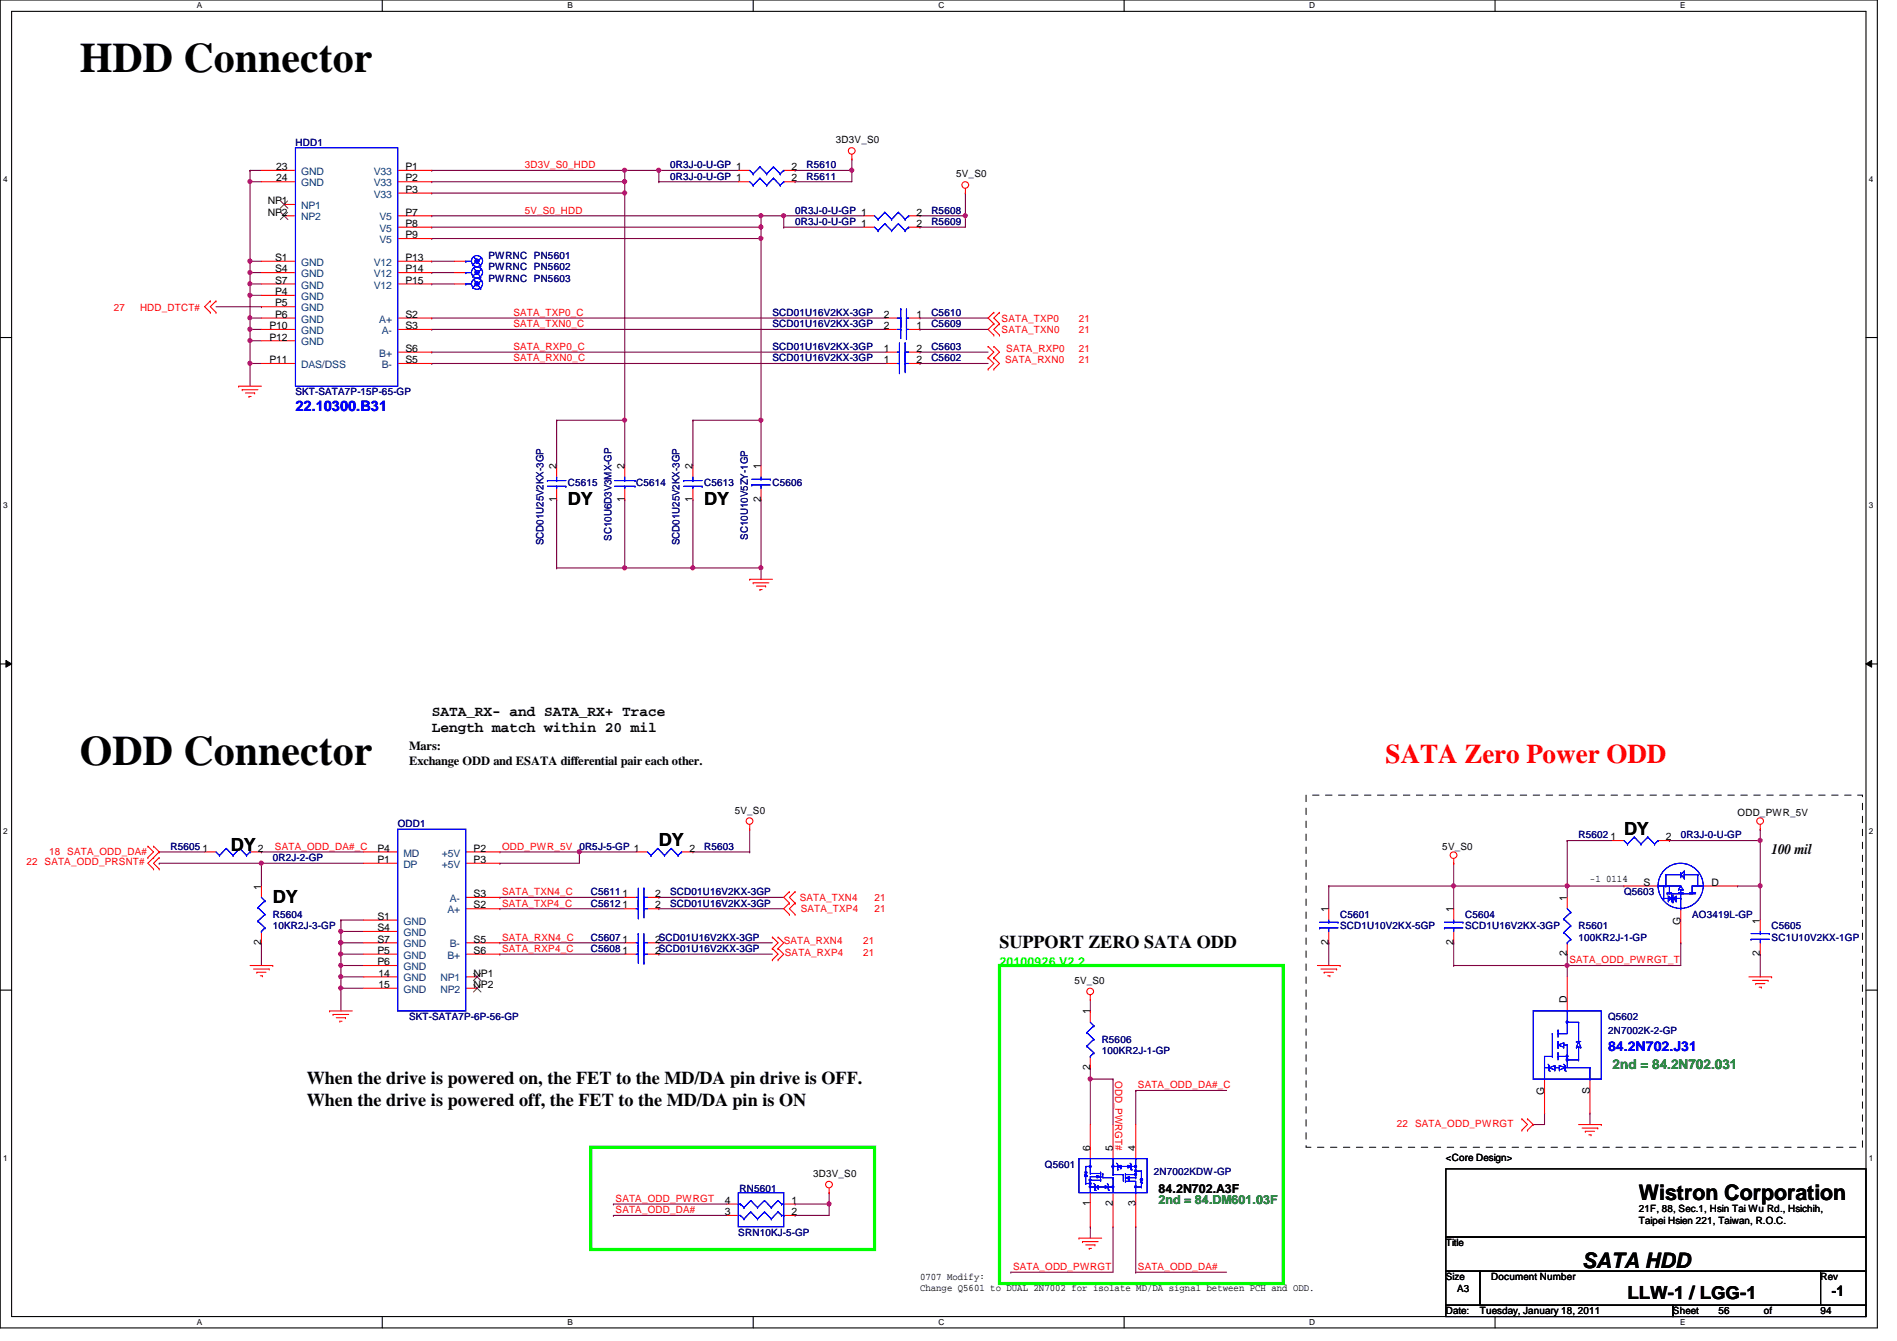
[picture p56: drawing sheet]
<svg xmlns="http://www.w3.org/2000/svg" width="297mm" height="210mm" viewBox="0 0 297 210" stroke-linecap="round" stroke-linejoin="round" font-family="sans-serif">
<defs><g id="words">
<g font-size="6.6">
<text x="12.5" y="11.3">HDD Connector</text>
<text x="12.5" y="119.8">ODD Connector</text>
</g>
<text font-size="4.2" fill="#f00" x="217" y="119.5">SATA Zero Power ODD</text>
<g font-size="3.3">
<text x="256.6" y="187.9">Wistron Corporation</text>
<text x="247.7" y="198.5">SATA HDD</text>
</g>
<g font-size="2.8">
<text x="88.9" y="79.1">DY</text>
<text x="110.3" y="79.1">DY</text>
<text x="254.3" y="130.6">DY</text>
<text x="36.1" y="133.1">DY</text>
<text x="103.2" y="132.4">DY</text>
<text x="42.7" y="141.3">DY</text>
<text x="156.5" y="148.4">SUPPORT ZERO SATA ODD</text>
<text x="48" y="169.7">When the drive is powered on, the FET to the MD/DA pin drive is OFF.</text>
<text x="48" y="173.1">When the drive is powered off, the FET to the MD/DA pin is ON</text>
<text x="254.8" y="203.4">LLW-1 / LGG-1</text>
</g>
<text font-size="2.3" fill="#00f" x="46.3" y="64.3">22.10300.B31</text>
<g font-size="2.3">
<text x="67.6" y="112.1">SATA_RX- and SATA_RX+ Trace</text>
<text x="67.6" y="114.6">Length match within 20 mil</text>
<text x="277.4" y="133.6">100 mil</text>
<text x="286.8" y="202.9">-1</text>
</g>
<text font-size="2.1" fill="#00f" x="251.8" y="164.5">84.2N702.J31</text>
<text font-size="2.1" fill="#008000" x="252.5" y="167.3">2nd = 84.2N702.031</text>
<g font-size="1.9">
<text x="64" y="117.4">Mars:</text>
<text x="64" y="119.7">Exchange ODD and ESATA differential pair each other.</text>
<text x="181.4" y="186.7">84.2N702.A3F</text>
</g>
<text font-size="1.9" fill="#0f0" x="156.5" y="151.2">20100926 V2.2</text>
<text font-size="1.9" fill="#008000" x="181.4" y="188.5">2nd = 84.DM601.03F</text>
<g font-size="1.6" fill="#000080">
<text x="46.3" y="22.8">HDD1</text>
<text x="104.9" y="26.3">0R3J-0-U-GP 1</text>
<text x="104.9" y="28.1">0R3J-0-U-GP 1</text>
<text x="126.3" y="26.3">R5610</text>
<text x="126.3" y="28.1">R5611</text>
<text x="124.5" y="35.2">0R3J-0-U-GP 1</text>
<text x="124.5" y="33.4">0R3J-0-U-GP 1</text>
<text x="145.8" y="35.2">R5609</text>
<text x="145.8" y="33.4">R5608</text>
<text x="76.5" y="40.6">PWRNC PN5601</text>
<text x="76.5" y="44.1">PWRNC PN5603</text>
<text x="76.5" y="42.3">PWRNC PN5602</text>
<text x="120.9" y="51.2">SCD01U16V2KX-3GP</text>
<text x="120.9" y="49.4">SCD01U16V2KX-3GP</text>
<text x="145.8" y="51.2">C5609</text>
<text x="145.8" y="49.4">C5610</text>
<text x="120.9" y="54.8">SCD01U16V2KX-3GP</text>
<text x="120.9" y="56.6">SCD01U16V2KX-3GP</text>
<text x="145.8" y="54.8">C5603</text>
<text x="145.8" y="56.6">C5602</text>
<text x="46.3" y="61.9">SKT-SATA7P-15P-65-GP</text>
<text x="88.9" y="76.1">C5615</text>
<text x="99.6" y="76.1">C5614</text>
<text x="110.3" y="76.1">C5613</text>
<text x="120.9" y="76.1">C5606</text>
<text x="85.1" y="85.3" transform="rotate(-90 85.1 85.3)">SCD01U25V2KX-3GP</text>
<text x="95.8" y="84.6" transform="rotate(-90 95.8 84.6)">SC10U6D3V3MX-GP</text>
<text x="106.4" y="85.3" transform="rotate(-90 106.4 85.3)">SCD01U25V2KX-3GP</text>
<text x="117.1" y="84.5" transform="rotate(-90 117.1 84.5)">SC10U10V5ZY-1GP</text>
<text x="62.3" y="129.5">ODD1</text>
<text x="247.2" y="131.2">R5602</text>
<text x="263.2" y="131.2">0R3J-0-U-GP</text>
<text x="26.7" y="133">R5605</text>
<text x="42.7" y="134.8">0R2J-2-GP</text>
<text x="110.3" y="133">R5603</text>
<text x="42.7" y="143.7">R5604</text>
<text x="92.5" y="141.9">C5612</text>
<text x="92.5" y="140.1">C5611</text>
<text x="104.9" y="141.9">SCD01U16V2KX-3GP</text>
<text x="104.9" y="140.1">SCD01U16V2KX-3GP</text>
<text x="209.8" y="143.7">C5601</text>
<text x="229.4" y="143.7">C5604</text>
<text x="254.3" y="140.1">Q5603</text>
<text x="265" y="143.7">AO3419L-GP</text>
<text x="42.7" y="145.5">10KR2J-3-GP</text>
<text x="92.5" y="149">C5608</text>
<text x="92.5" y="147.2">C5607</text>
<text x="209.8" y="145.5">SCD1U10V2KX-5GP</text>
<text x="229.4" y="145.5">SCD1U16V2KX-3GP</text>
<text x="247.2" y="145.5">R5601</text>
<text x="247.2" y="147.2">100KR2J-1-GP</text>
<text x="277.4" y="145.5">C5605</text>
<text x="277.4" y="147.2">SC1U10V2KX-1GP</text>
<text x="64" y="159.7">SKT-SATA7P-6P-56-GP</text>
<text x="251.8" y="159.7">Q5602</text>
<text x="251.8" y="161.8">2N7002K-2-GP</text>
<text x="172.5" y="163.2">R5606</text>
<text x="172.5" y="165">100KR2J-1-GP</text>
<text x="163.6" y="182.8">Q5601</text>
<text x="180.7" y="183.9">2N7002KDW-GP</text>
<text x="115.8" y="186.5">RN5601</text>
<text x="115.6" y="193.5">SRN10KJ-5-GP</text>
</g>
<g font-size="1.6">
<text x="130.9" y="22.4">3D3V_S0</text>
<text x="43.3" y="26.6">23</text>
<text x="43.3" y="28.4">24</text>
<text x="63.5" y="26.6">P1</text>
<text x="63.5" y="28.4">P2</text>
<text x="123.9" y="26.6">2</text>
<text x="123.9" y="28.4">2</text>
<text x="149.7" y="27.8">5V_S0</text>
<text x="41.9" y="32">NP1</text>
<text x="41.9" y="33.7">NP2</text>
<text x="63.5" y="30.2">P3</text>
<text x="63.5" y="33.7">P7</text>
<text x="63.5" y="35.5">P8</text>
<text x="143.5" y="35.5">2</text>
<text x="143.5" y="33.7">2</text>
<text x="43.1" y="40.9">S1</text>
<text x="63.5" y="37.3">P9</text>
<text x="63.5" y="40.9">P13</text>
<text x="43.1" y="42.6">S4</text>
<text x="43.1" y="44.4">S7</text>
<text x="43.1" y="46.2">P4</text>
<text x="43.1" y="48">P5</text>
<text x="63.5" y="42.6">P14</text>
<text x="63.5" y="44.4">P15</text>
<text x="42.2" y="51.5">P10</text>
<text x="42.2" y="53.3">P12</text>
<text x="43.1" y="49.7">P6</text>
<text x="63.5" y="49.7">S2</text>
<text x="63.5" y="51.5">S3</text>
<text x="138.4" y="51.5">2</text>
<text x="138.4" y="49.7">2</text>
<text x="143.5" y="51.5">1</text>
<text x="143.5" y="49.7">1</text>
<text x="42.2" y="56.9">P11</text>
<text x="63.5" y="55.1">S6</text>
<text x="63.5" y="56.9">S5</text>
<text x="138.4" y="55.1">1</text>
<text x="138.4" y="56.9">1</text>
<text x="143.5" y="55.1">2</text>
<text x="143.5" y="56.9">2</text>
<text x="87.1" y="73.4" transform="rotate(-90 87.1 73.4)">2</text>
<text x="97.8" y="73.4" transform="rotate(-90 97.8 73.4)">2</text>
<text x="108.5" y="73.4" transform="rotate(-90 108.5 73.4)">2</text>
<text x="119.1" y="73.4" transform="rotate(-90 119.1 73.4)">1</text>
<text x="87.1" y="78.6" transform="rotate(-90 87.1 78.6)">1</text>
<text x="97.8" y="78.6" transform="rotate(-90 97.8 78.6)">1</text>
<text x="108.5" y="78.6" transform="rotate(-90 108.5 78.6)">1</text>
<text x="119.1" y="78.6" transform="rotate(-90 119.1 78.6)">2</text>
<text x="115.1" y="127.3">5V_S0</text>
<text x="252.2" y="131.5">1</text>
<text x="260.9" y="131.5">2</text>
<text x="272.1" y="127.7">ODD_PWR_5V</text>
<text x="31.7" y="133.3">1</text>
<text x="40.4" y="133.3">2</text>
<text x="59.1" y="135.1">P1</text>
<text x="59.1" y="133.3">P4</text>
<text x="74.2" y="133.3">P2</text>
<text x="74.2" y="135.1">P3</text>
<text x="107.9" y="133.3">2</text>
<text x="225.8" y="133">5V_S0</text>
<text x="40.9" y="139.2" transform="rotate(-90 40.9 139.2)">1</text>
<text x="59.1" y="144">S1</text>
<text x="74.2" y="142.2">S2</text>
<text x="74.2" y="140.4">S3</text>
<text x="97.5" y="142.2">1</text>
<text x="97.5" y="140.4">1</text>
<text x="102.6" y="142.2">2</text>
<text x="102.6" y="140.4">2</text>
<text x="208" y="142.8" transform="rotate(-90 208 142.8)">1</text>
<text x="227.6" y="142.8" transform="rotate(-90 227.6 142.8)">1</text>
<text x="245.4" y="141" transform="rotate(-90 245.4 141)">1</text>
<text x="249" y="138.1">-1 0114</text>
<text x="257.3" y="138.6">S</text>
<text x="268" y="138.6">D</text>
<text x="40.9" y="147.9" transform="rotate(-90 40.9 147.9)">2</text>
<text x="59.1" y="145.8">S4</text>
<text x="59.1" y="147.5">S7</text>
<text x="59.1" y="149.3">P5</text>
<text x="74.2" y="147.5">S5</text>
<text x="74.2" y="149.3">S6</text>
<text x="97.5" y="149.3">1</text>
<text x="97.5" y="147.5">1</text>
<text x="102.6" y="149.3">2SCD01U16V2KX-3GP</text>
<text x="102.6" y="147.5">2SCD01U16V2KX-3GP</text>
<text x="208" y="147.9" transform="rotate(-90 208 147.9)">2</text>
<text x="227.6" y="147.9" transform="rotate(-90 227.6 147.9)">2</text>
<text x="245.4" y="149.7" transform="rotate(-90 245.4 149.7)">2</text>
<text x="263.1" y="144.7" transform="rotate(-90 263.1 144.7)">G</text>
<text x="275.6" y="149.7" transform="rotate(-90 275.6 149.7)">2</text>
<text x="275.6" y="144.6" transform="rotate(-90 275.6 144.6)">1</text>
<text x="59.1" y="151.1">P6</text>
<text x="59.3" y="152.9">14</text>
<text x="59.3" y="154.6">15</text>
<text x="74.2" y="152.9">NP1</text>
<text x="74.2" y="154.6">NP2</text>
<text x="168.2" y="154">5V_S0</text>
<text x="170.7" y="158.8" transform="rotate(-90 170.7 158.8)">1</text>
<text x="245.4" y="157" transform="rotate(-90 245.4 157)">D</text>
<text x="170.7" y="167.5" transform="rotate(-90 170.7 167.5)">2</text>
<text x="241.8" y="171.4" transform="rotate(-90 241.8 171.4)">G</text>
<text x="248.9" y="171.2" transform="rotate(-90 248.9 171.2)">S</text>
<text x="127.3" y="184.2">3D3V_S0</text>
<text x="170.7" y="180.1" transform="rotate(-90 170.7 180.1)">6</text>
<text x="174.2" y="180.1" transform="rotate(-90 174.2 180.1)">5</text>
<text x="177.8" y="180.1" transform="rotate(-90 177.8 180.1)">4</text>
<text x="226.4" y="181.7">&lt;Core Design&gt;</text>
<text x="113.5" y="190.2">3</text>
<text x="113.5" y="188.4">4</text>
<text x="123.9" y="188.4">1</text>
<text x="123.9" y="190.2">2</text>
<text x="170.7" y="188.8" transform="rotate(-90 170.7 188.8)">1</text>
<text x="174.2" y="188.8" transform="rotate(-90 174.2 188.8)">2</text>
<text x="177.8" y="188.8" transform="rotate(-90 177.8 188.8)">3</text>
<text x="256.6" y="189.7">21F, 88, Sec.1, Hsin Tai Wu Rd., Hsichih,</text>
<text x="256.6" y="191.6">Taipei Hsien 221, Taiwan, R.O.C.</text>
<text x="226.4" y="195.1">Title</text>
<text x="144.1" y="200.4">0707 Modify:</text>
<text x="144.1" y="202">Change Q5601 to DUAL 2N7002 for isolate MD/DA signal between PCH and ODD.</text>
<text x="226.4" y="200.4">Size</text>
<text x="228.2" y="202.2">A3</text>
<text x="233.5" y="200.4">Document Number</text>
<text x="285.1" y="200.4">Rev</text>
<text x="226.4" y="205.7">Date:</text>
<text x="231.7" y="205.7">Tuesday, January 18, 2011</text>
<text x="262" y="205.7">Sheet</text>
<text x="269.1" y="205.7">56</text>
<text x="276.2" y="205.7">of</text>
<text x="285.1" y="205.7">94</text>
</g>
<g font-size="1.6" fill="#004080">
<text x="47.2" y="27.4">GND</text>
<text x="47.2" y="29.2">GND</text>
<text x="58.5" y="27.4">V33</text>
<text x="58.5" y="29.2">V33</text>
<text x="47.2" y="32.7">NP1</text>
<text x="47.2" y="34.5">NP2</text>
<text x="58.5" y="30.9">V33</text>
<text x="59.4" y="34.5">V5</text>
<text x="47.2" y="41.6">GND</text>
<text x="58.5" y="41.6">V12</text>
<text x="59.4" y="36.3">V5</text>
<text x="59.4" y="38.1">V5</text>
<text x="47.2" y="43.4">GND</text>
<text x="47.2" y="45.2">GND</text>
<text x="47.2" y="46.9">GND</text>
<text x="58.5" y="43.4">V12</text>
<text x="58.5" y="45.2">V12</text>
<text x="47.2" y="48.7">GND</text>
<text x="47.2" y="50.5">GND</text>
<text x="47.2" y="52.3">GND</text>
<text x="59.4" y="50.5">A+</text>
<text x="59.8" y="52.3">A-</text>
<text x="47.2" y="57.6">DAS/DSS</text>
<text x="47.2" y="54.1">GND</text>
<text x="59.4" y="55.8">B+</text>
<text x="59.8" y="57.6">B-</text>
<text x="63.2" y="135.8">DP</text>
<text x="63.2" y="134.1">MD</text>
<text x="69.2" y="134.1">+5V</text>
<text x="69.2" y="135.8">+5V</text>
<text x="70.1" y="143">A+</text>
<text x="70.4" y="141.2">A-</text>
<text x="63.2" y="144.7">GND</text>
<text x="63.2" y="146.5">GND</text>
<text x="63.2" y="148.3">GND</text>
<text x="70.4" y="148.3">B-</text>
<text x="63.2" y="150.1">GND</text>
<text x="63.2" y="151.8">GND</text>
<text x="63.2" y="153.6">GND</text>
<text x="63.2" y="155.4">GND</text>
<text x="69" y="153.6">NP1</text>
<text x="69" y="155.4">NP2</text>
<text x="70.1" y="150.1">B+</text>
</g>
<g font-size="1.6" fill="#f00">
<text x="82.2" y="26.3">3D3V_S0_HDD</text>
<text x="82.2" y="33.4">5V_S0_HDD</text>
<text x="17.8" y="48.7">27</text>
<text x="21.9" y="48.7">HDD_DTCT#</text>
<text x="80.4" y="51.2">SATA_TXN0_C</text>
<text x="80.4" y="49.4">SATA_TXP0_C</text>
<text x="156.8" y="50.3">SATA_TXP0</text>
<text x="156.8" y="52.1">SATA_TXN0</text>
<text x="168.9" y="52.1">21</text>
<text x="168.9" y="50.3">21</text>
<text x="80.4" y="56.6">SATA_RXN0_C</text>
<text x="80.4" y="54.8">SATA_RXP0_C</text>
<text x="157.4" y="56.9">SATA_RXN0</text>
<text x="157.6" y="55.1">SATA_RXP0</text>
<text x="168.9" y="56.9">21</text>
<text x="168.9" y="55.1">21</text>
<text x="4.1" y="135.3">22 SATA_ODD_PRSNT#</text>
<text x="7.7" y="133.9">18 SATA_ODD_DA#</text>
<text x="43" y="133">SATA_ODD_DA#_C</text>
<text x="78.6" y="133">ODD_PWR_5V 0R5J-5-GP 1</text>
<text x="78.6" y="141.9">SATA_TXP4_C</text>
<text x="78.6" y="140.1">SATA_TXN4_C</text>
<text x="125.2" y="141">SATA_TXN4</text>
<text x="125.4" y="142.8">SATA_TXP4</text>
<text x="136.9" y="141">21</text>
<text x="136.9" y="142.8">21</text>
<text x="78.6" y="149">SATA_RXP4_C</text>
<text x="78.6" y="147.2">SATA_RXN4_C</text>
<text x="122.7" y="147.8">SATA_RXN4</text>
<text x="122.9" y="149.6">SATA_RXP4</text>
<text x="135.2" y="149.6">21</text>
<text x="135.2" y="147.8">21</text>
<text x="245.7" y="150.8">SATA_ODD_PWRGT_T</text>
<text x="174.6" y="169.2" transform="rotate(90 174.6 169.2)">ODD_PWRGT#</text>
<text x="178.2" y="170.3">SATA_ODD_DA#_C</text>
<text x="218.7" y="176.4">22 SATA_ODD_PWRGT</text>
<text x="96.4" y="188.1">SATA_ODD_PWRGT</text>
<text x="96.4" y="189.9">SATA_ODD_DA#</text>
<text x="158.6" y="198.8">SATA_ODD_PWRGT</text>
<text x="178.2" y="198.8">SATA_ODD_DA#</text>
</g>
<g font-size="1.3">
<text x="30.8" y="1.3">A</text>
<text x="88.9" y="1.3">B</text>
<text x="146.9" y="1.3">C</text>
<text x="205" y="1.3">D</text>
<text x="263.1" y="1.3">E</text>
<text x=".5" y="28.4">4</text>
<text x="292.6" y="28.4">4</text>
<text x=".5" y="79.5">3</text>
<text x="292.6" y="79.5">3</text>
<text x=".5" y="130.6">2</text>
<text x="292.6" y="130.6">2</text>
<text x=".5" y="181.7">1</text>
<text x="292.6" y="181.7">1</text>
<text x="30.8" y="207.4">A</text>
<text x="88.9" y="207.4">B</text>
<text x="146.9" y="207.4">C</text>
<text x="205" y="207.4">D</text>
<text x="263.1" y="207.4">E</text>
</g>
</g></defs>
<path d="M0 0h294v207.9h-294zM1.8 1.8h290.4v204.3h-290.4z" fill="none" stroke="#000" stroke-width=".17"/>
<g fill="#fff">
<path d="M30.8 .2h.8v1.4h-.8z"/>
<path d="M30.8 206.2h.8v1.4h-.8z"/>
</g>
<path d="M59.9 0v1.8M59.9 206.1v1.8" fill="none" stroke="#000" stroke-width=".17"/>
<g fill="#fff">
<path d="M88.9 .2h.8v1.4h-.8z"/>
<path d="M88.9 206.2h.8v1.4h-.8z"/>
</g>
<path d="M117.9 0v1.8M117.9 206.1v1.8" fill="none" stroke="#000" stroke-width=".17"/>
<g fill="#fff">
<path d="M146.9 .2h.9v1.4h-.9z"/>
<path d="M146.9 206.2h.9v1.4h-.9z"/>
</g>
<path d="M176 0v1.8M176 206.1v1.8" fill="none" stroke="#000" stroke-width=".17"/>
<g fill="#fff">
<path d="M205 .2h.9v1.4h-.9z"/>
<path d="M205 206.2h.9v1.4h-.9z"/>
</g>
<path d="M234.1 0v1.8M234.1 206.1v1.8" fill="none" stroke="#000" stroke-width=".17"/>
<g fill="#fff">
<path d="M263.1 .2h.8v1.4h-.8z"/>
<path d="M263.1 206.2h.8v1.4h-.8z"/>
<path d="M.5 27.3h.7v1.4h-.7z"/>
<path d="M292.6 27.3h.7v1.4h-.7z"/>
<path d="M.5 78.4h.7v1.4h-.7z"/>
<path d="M292.6 78.4h.7v1.4h-.7z"/>
</g>
<path d="M0 52.8h1.8M292.2 52.8h1.8" fill="none" stroke="#000" stroke-width=".17"/>
<g fill="#fff">
<path d="M.5 129.5h.7v1.4h-.7z"/>
<path d="M292.6 129.5h.7v1.4h-.7z"/>
</g>
<path d="M0 103.9h1.8M292.2 103.9h1.8" fill="none" stroke="#000" stroke-width=".17"/>
<path d="M.9 103.4l.9 .5-.9 .5zM292.2 103.9l.9-.5v1z" fill="#000"/>
<path d="M.9 103.4l.9 .5-.9 .5zM292.2 103.9l.9-.5v1z" fill="none" stroke="#000" stroke-width=".16"/>
<g fill="#fff">
<path d="M.5 180.5h.7v1.4h-.7z"/>
<path d="M292.6 180.5h.7v1.4h-.7z"/>
</g>
<path d="M0 155h1.8M292.2 155h1.8" fill="none" stroke="#000" stroke-width=".17"/>
<path d="M67.6 28.4h.1M97.8 26.7h.1M97.8 26.7v1.7h-30.2M87.2 78.2h.1M87.2 65.8h.1M87.2 65.8v7.1M87.2 78.2v10.7M87.2 65.8h10.6M97.8 78.2h.1M97.8 78.2v10.7h-10.6M87.2 88.9h.1" fill="none" stroke="#800040" stroke-width=".17"/>
<circle cx="97.8" cy="88.9" r=".32" fill="#f0f"/>
<circle cx="97.8" cy="88.9" r=".32" fill="none" stroke="#f0f" stroke-width=".17"/>
<path d="M108.5 78.2h.1M108.5 78.2v10.7" fill="none" stroke="#800040" stroke-width=".17"/>
<circle cx="108.5" cy="88.9" r=".32" fill="#f0f"/>
<circle cx="108.5" cy="88.9" r=".32" fill="none" stroke="#f0f" stroke-width=".17"/>
<path d="M119.2 65.8h.1M119.2 65.8v7.1M108.5 88.9h.1M108.5 88.9h10.7" fill="none" stroke="#800040" stroke-width=".17"/>
<circle cx="119.1" cy="65.8" r=".32" fill="#f0f"/>
<circle cx="119.1" cy="65.8" r=".32" fill="none" stroke="#f0f" stroke-width=".17"/>
<path d="M108.5 65.8h.1M108.5 65.8v7.1M119.2 88.9h.1M119.2 88.9v1.8" fill="none" stroke="#800040" stroke-width=".17"/>
<circle cx="119.1" cy="88.9" r=".32" fill="#f0f"/>
<circle cx="119.1" cy="88.9" r=".32" fill="none" stroke="#f0f" stroke-width=".17"/>
<path d="M97.8 30.2h.1M97.8 30.2v35.6" fill="none" stroke="#800040" stroke-width=".17"/>
<circle cx="97.8" cy="65.8" r=".32" fill="#f0f"/>
<circle cx="97.8" cy="65.8" r=".32" fill="none" stroke="#f0f" stroke-width=".17"/>
<circle cx="97.8" cy="30.2" r=".32" fill="#f0f"/>
<circle cx="97.8" cy="30.2" r=".32" fill="none" stroke="#f0f" stroke-width=".17"/>
<path d="M97.8 65.8h.1M97.8 65.8v7.1M108.5 65.8h.1M108.5 65.8h10.7M97.8 88.9h.1M97.8 88.9h10.7M124.5 188.5h.1M124.5 188.5h5.3" fill="none" stroke="#800040" stroke-width=".17"/>
<circle cx="129.8" cy="188.4" r=".32" fill="#f0f"/>
<circle cx="129.8" cy="188.4" r=".32" fill="none" stroke="#f0f" stroke-width=".17"/>
<g fill="none" stroke="#800040" stroke-width=".17">
<path d="M170.7 168.9h.1M170.7 168.9v7.1M177.8 170.7h.1M177.8 170.7v5.3M177.8 170.7h14.3M96.1 188.5h.1M96.1 190.2h.1M96.1 188.5h17.7M96.1 190.2h17.7M124.5 190.2h.1M124.5 190.2h5.3M129.8 186.7h.1"/>
<path d="M129.8 186.7v1.8M158.3 199.1h.1M170.7 192h.1M170.7 192v1.8M174.3 192h.1M174.3 192v7.1h-16M177.8 192h.1M177.8 199.1h.1M177.8 192v7.1M177.8 199.1h14.3"/>
</g>
<circle cx="170.7" cy="168.9" r=".32" fill="#f0f"/>
<circle cx="170.7" cy="168.9" r=".32" fill="none" stroke="#f0f" stroke-width=".17"/>
<path d="M67.6 30.2h.1M97.8 28.4h.1M97.8 28.4v1.8h-30.2M170.7 168.9h.1M170.7 167.1h.1M170.7 168.9h3.6M170.7 167.1v1.8M174.3 168.9h.1M174.3 168.9v7.1" fill="none" stroke="#800040" stroke-width=".17"/>
<circle cx="97.8" cy="28.4" r=".32" fill="#f0f"/>
<circle cx="97.8" cy="28.4" r=".32" fill="none" stroke="#f0f" stroke-width=".17"/>
<path d="M119.2 33.8h.1M119.2 33.8h3.5" fill="none" stroke="#800040" stroke-width=".17"/>
<circle cx="119.1" cy="33.8" r=".32" fill="#f0f"/>
<circle cx="119.1" cy="33.8" r=".32" fill="none" stroke="#f0f" stroke-width=".17"/>
<path d="M151.2 33.8h.1M151.2 33.8v1.8" fill="none" stroke="#800040" stroke-width=".17"/>
<circle cx="151.1" cy="33.8" r=".32" fill="#f0f"/>
<circle cx="151.1" cy="33.8" r=".32" fill="none" stroke="#f0f" stroke-width=".17"/>
<path d="M67.6 35.6h.1M67.6 35.6h51.6" fill="none" stroke="#800040" stroke-width=".17"/>
<circle cx="119.1" cy="35.5" r=".32" fill="#f0f"/>
<circle cx="119.1" cy="35.5" r=".32" fill="none" stroke="#f0f" stroke-width=".17"/>
<path d="M67.6 37.3h.1M67.6 37.3h51.6M119.2 37.3h.1M119.2 37.3v28.5" fill="none" stroke="#800040" stroke-width=".17"/>
<circle cx="119.1" cy="37.3" r=".32" fill="#f0f"/>
<circle cx="119.1" cy="37.3" r=".32" fill="none" stroke="#f0f" stroke-width=".17"/>
<g fill="none" stroke="#800040" stroke-width=".17">
<path d="M67.6 56.9h.1M67.6 55.1h.1M67.6 51.6h.1M67.6 49.8h.1M67.6 56.9h71.1M67.6 55.1h71.1M67.6 49.8h71.1M67.6 51.6h71.1M144.1 56.9h.1M144.1 55.1h.1M144.1 49.8h.1M144.1 51.6h.1"/>
<path d="M144.1 56.9h10.6M144.1 55.1h10.6M144.1 49.8h10.6M144.1 51.6h10.6M227.6 138.7h.1M227.6 138.7v3.5"/>
</g>
<circle cx="227.6" cy="138.7" r=".32" fill="#f0f"/>
<circle cx="227.6" cy="138.7" r=".32" fill="none" stroke="#f0f" stroke-width=".17"/>
<g fill="none" stroke="#800040" stroke-width=".17">
<path d="M227.6 135.1h.1M227.6 135.1v3.6M245.4 131.6h.1M245.4 131.6v7.1M261.4 131.6h.1M261.4 131.6h14.2M227.6 151.1h.1M227.6 147.6h.1M227.6 151.1h35.6M227.6 147.6v3.5M245.4 151.1h.1M275.6 149.4h.1"/>
<path d="M275.6 149.4v3.5"/>
</g>
<circle cx="245.4" cy="151.1" r=".32" fill="#f0f"/>
<circle cx="245.4" cy="151.1" r=".32" fill="none" stroke="#f0f" stroke-width=".17"/>
<path d="M227.6 138.7h.1M227.6 138.7h17.8M245.4 138.7h.1M245.4 131.6h.1M245.4 138.7v1.8M245.4 131.6h7.1" fill="none" stroke="#800040" stroke-width=".17"/>
<circle cx="245.4" cy="138.7" r=".32" fill="#f0f"/>
<circle cx="245.4" cy="138.7" r=".32" fill="none" stroke="#f0f" stroke-width=".17"/>
<g fill="none" stroke="#800040" stroke-width=".17">
<path d="M208.1 138.7h.1M208.1 138.7v3.5M245.4 138.7h8.9M254.3 138.7h.1M272.1 138.7h.1M272.1 138.7h3.5M275.6 129.8h.1M275.6 138.7h.1M275.6 129.8v1.8M275.6 138.7v5.3M208.1 147.6h.1M208.1 147.6v3.5"/>
<path d="M245.4 151.1h.1M245.4 149.4h.1M245.4 149.4v3.5M263.2 147.6h.1M263.2 147.6v3.5M249 174.2h.1M249 174.2v1.8"/>
</g>
<circle cx="275.6" cy="138.7" r=".32" fill="#f0f"/>
<circle cx="275.6" cy="138.7" r=".32" fill="none" stroke="#f0f" stroke-width=".17"/>
<path d="M275.6 131.6h.1M275.6 131.6v7.1" fill="none" stroke="#800040" stroke-width=".17"/>
<circle cx="275.6" cy="131.5" r=".32" fill="#f0f"/>
<circle cx="275.6" cy="131.5" r=".32" fill="none" stroke="#f0f" stroke-width=".17"/>
<path d="M67.6 26.7h.1M67.6 26.7h30.2" fill="none" stroke="#800040" stroke-width=".17"/>
<circle cx="97.8" cy="26.6" r=".32" fill="#f0f"/>
<circle cx="97.8" cy="26.6" r=".32" fill="none" stroke="#f0f" stroke-width=".17"/>
<path d="M122.7 33.8h.1M122.7 33.8h12.5M133.4 26.7h.1M133.4 26.7v1.7M144.1 35.6h.1M144.1 33.8h.1M144.1 35.6h7.1M151.2 30.2h.1M151.2 30.2v3.6h-7.1" fill="none" stroke="#800040" stroke-width=".17"/>
<circle cx="122.7" cy="33.8" r=".32" fill="#f0f"/>
<circle cx="122.7" cy="33.8" r=".32" fill="none" stroke="#f0f" stroke-width=".17"/>
<path d="M103.2 26.7h.1M103.2 26.7h12.4M124.5 28.4h.1M124.5 28.4h8.9" fill="none" stroke="#800040" stroke-width=".17"/>
<circle cx="103.1" cy="26.6" r=".32" fill="#f0f"/>
<circle cx="103.1" cy="26.6" r=".32" fill="none" stroke="#f0f" stroke-width=".17"/>
<path d="M124.5 26.7h.1M124.5 26.7h8.9" fill="none" stroke="#800040" stroke-width=".17"/>
<circle cx="133.4" cy="26.6" r=".32" fill="#f0f"/>
<circle cx="133.4" cy="26.6" r=".32" fill="none" stroke="#f0f" stroke-width=".17"/>
<g fill="none" stroke="#800040" stroke-width=".17">
<path d="M67.6 33.8h.1M67.6 33.8h51.6M97.8 26.7h.1M97.8 26.7h5.4M103.2 28.4h.1M103.2 26.7h.1M103.2 28.4h12.4M103.2 26.7v1.7M119.2 35.6h.1M119.2 33.8h.1M119.2 33.8v3.5M122.7 35.6h.1"/>
<path d="M122.7 33.8h.1M122.7 35.6h12.5M122.7 33.8v1.8M133.4 24.9h.1M133.4 24.9v1.8M39.2 40.9h.1M39.2 42.7h.1M39.2 40.9h1.7M39.2 42.7h1.7M39.2 42.7v1.7M240.1 176h.1M241.8 174.2h.1"/>
<path d="M241.8 174.2v1.8h-1.7"/>
</g>
<circle cx="39.1" cy="42.6" r=".32" fill="#f0f"/>
<circle cx="39.1" cy="42.6" r=".32" fill="none" stroke="#f0f" stroke-width=".17"/>
<path d="M39.2 44.4h.1M39.2 44.4h1.7M39.2 44.4v1.8" fill="none" stroke="#800040" stroke-width=".17"/>
<circle cx="39.1" cy="44.4" r=".32" fill="#f0f"/>
<circle cx="39.1" cy="44.4" r=".32" fill="none" stroke="#f0f" stroke-width=".17"/>
<path d="M39.2 46.2h.1M39.2 46.2h1.7M39.2 46.2v3.6" fill="none" stroke="#800040" stroke-width=".17"/>
<circle cx="39.1" cy="46.2" r=".32" fill="#f0f"/>
<circle cx="39.1" cy="46.2" r=".32" fill="none" stroke="#f0f" stroke-width=".17"/>
<path d="M39.2 56.9h.1M39.2 56.9v3.6" fill="none" stroke="#800040" stroke-width=".17"/>
<circle cx="39.1" cy="56.9" r=".32" fill="#f0f"/>
<circle cx="39.1" cy="56.9" r=".32" fill="none" stroke="#f0f" stroke-width=".17"/>
<path d="M39.2 28.4h.1M39.2 26.7h.1M39.2 28.4h1.7M39.2 26.7h1.7M39.2 49.8h.1M39.2 40.9h.1M39.2 49.8h1.7M39.2 40.9v1.8" fill="none" stroke="#800040" stroke-width=".17"/>
<circle cx="39.1" cy="40.9" r=".32" fill="#f0f"/>
<circle cx="39.1" cy="40.9" r=".32" fill="none" stroke="#f0f" stroke-width=".17"/>
<path d="M39.2 51.6h.1M39.2 51.6h1.7M39.2 51.6v1.7" fill="none" stroke="#800040" stroke-width=".17"/>
<circle cx="39.1" cy="51.5" r=".32" fill="#f0f"/>
<circle cx="39.1" cy="51.5" r=".32" fill="none" stroke="#f0f" stroke-width=".17"/>
<path d="M39.2 26.7h.1M39.2 26.7v1.7M39.2 53.3h.1M39.2 49.8h.1M39.2 53.3h1.7M39.2 49.8v1.8" fill="none" stroke="#800040" stroke-width=".17"/>
<circle cx="39.1" cy="49.8" r=".32" fill="#f0f"/>
<circle cx="39.1" cy="49.8" r=".32" fill="none" stroke="#f0f" stroke-width=".17"/>
<path d="M39.2 28.4h.1M39.2 28.4v12.5" fill="none" stroke="#800040" stroke-width=".17"/>
<circle cx="39.1" cy="28.4" r=".32" fill="#f0f"/>
<circle cx="39.1" cy="28.4" r=".32" fill="none" stroke="#f0f" stroke-width=".17"/>
<g fill="none" stroke="#800040" stroke-width=".17">
<path d="M119.2 78.2h.1M119.2 78.2v10.7M53.4 147.6h.1M53.4 147.6v1.8M78.3 142.2h.1M78.3 140.5h.1M78.3 142.2h19.5M78.3 140.5h19.5M103.2 140.5h.1M103.2 142.2h.1M103.2 142.2h19.5M103.2 140.5h19.5"/>
<path d="M129.8 188.5h.1M129.8 188.5v1.7"/>
</g>
<circle cx="53.4" cy="147.5" r=".32" fill="#f0f"/>
<circle cx="53.4" cy="147.5" r=".32" fill="none" stroke="#f0f" stroke-width=".17"/>
<path d="M24.9 135.1h.1M24.9 135.1h16M53.4 144h.1M53.4 149.4h.1M53.4 147.6h.1M53.4 144v1.8M53.4 149.4v1.7M53.4 147.6h3.5" fill="none" stroke="#800040" stroke-width=".17"/>
<circle cx="53.4" cy="147.5" r=".32" fill="#f0f"/>
<circle cx="53.4" cy="147.5" r=".32" fill="none" stroke="#f0f" stroke-width=".17"/>
<path d="M53.4 154.7h.1M53.4 154.7v3.5M53.4 154.7h3.5" fill="none" stroke="#800040" stroke-width=".17"/>
<circle cx="53.4" cy="154.7" r=".32" fill="#f0f"/>
<circle cx="53.4" cy="154.7" r=".32" fill="none" stroke="#f0f" stroke-width=".17"/>
<g fill="none" stroke="#800040" stroke-width=".17">
<path d="M24.9 133.3h.1M24.9 133.3h7.1M40.9 133.3h.1M40.9 135.1h.1M40.9 133.3h16M40.9 135.1h16M78.3 149.4h.1M78.3 147.6h.1M78.3 149.4h19.5M78.3 147.6h19.5M103.2 149.4h.1M103.2 147.6h.1"/>
<path d="M103.2 149.4h17.7M103.2 147.6h17.7"/>
</g>
<circle cx="40.9" cy="135.1" r=".32" fill="#f0f"/>
<circle cx="40.9" cy="135.1" r=".32" fill="none" stroke="#f0f" stroke-width=".17"/>
<path d="M40.9 135.1h.1M40.9 135.1v3.6M40.9 147.6h.1M40.9 147.6v3.5M53.4 149.4h.1M53.4 149.4h3.5" fill="none" stroke="#800040" stroke-width=".17"/>
<circle cx="53.4" cy="149.3" r=".32" fill="#f0f"/>
<circle cx="53.4" cy="149.3" r=".32" fill="none" stroke="#f0f" stroke-width=".17"/>
<path d="M53.4 145.8h.1M53.4 144h.1M53.4 151.1h.1M53.4 145.8v1.8M53.4 151.1v1.8M53.4 144h3.5M53.4 151.1h3.5" fill="none" stroke="#800040" stroke-width=".17"/>
<circle cx="53.4" cy="151.1" r=".32" fill="#f0f"/>
<circle cx="53.4" cy="151.1" r=".32" fill="none" stroke="#f0f" stroke-width=".17"/>
<path d="M78.3 135.1h.1M78.3 133.3h.1M78.3 133.3h12.4M90.7 133.3h.1M90.7 133.3v1.8h-12.4" fill="none" stroke="#800040" stroke-width=".17"/>
<circle cx="90.7" cy="133.3" r=".32" fill="#f0f"/>
<circle cx="90.7" cy="133.3" r=".32" fill="none" stroke="#f0f" stroke-width=".17"/>
<path d="M90.7 133.3h.1M90.7 133.3h8.9M53.4 145.8h.1M53.4 145.8h3.5" fill="none" stroke="#800040" stroke-width=".17"/>
<circle cx="53.4" cy="145.8" r=".32" fill="#f0f"/>
<circle cx="53.4" cy="145.8" r=".32" fill="none" stroke="#f0f" stroke-width=".17"/>
<path d="M53.4 152.9h.1M53.4 152.9v1.8M53.4 152.9h3.5" fill="none" stroke="#800040" stroke-width=".17"/>
<circle cx="53.4" cy="152.9" r=".32" fill="#f0f"/>
<circle cx="53.4" cy="152.9" r=".32" fill="none" stroke="#f0f" stroke-width=".17"/>
<path d="M33.8 48h7.1M39.2 56.9h.1M39.2 53.3h.1M39.2 56.9h1.7M39.2 53.3v3.6M40.9 48h.1" fill="none" stroke="#800040" stroke-width=".17"/>
<circle cx="39.1" cy="53.3" r=".32" fill="#f0f"/>
<circle cx="39.1" cy="53.3" r=".32" fill="none" stroke="#f0f" stroke-width=".17"/>
<g fill="none" stroke="#800040" stroke-width=".17">
<path d="M67.6 40.9h.1M67.6 42.7h.1M67.6 44.4h.1M67.6 40.9h3.6M67.6 42.7h3.6M67.6 44.4h3.6M108.5 133.3h.1M108.5 133.3h8.9M117.4 133.3h.1M117.4 129.8v3.5M208.1 138.7h.1M208.1 138.7h19.5"/>
<path d="M170.7 158.2h.1M170.7 156.5v1.7"/>
</g>
<g fill="none" stroke="#f00" stroke-width=".17">
<path d="M133.4 24.9h.1M133.4 24.2v.7M151.2 30.2h.1M151.2 29.5v.7M32.9 47.1h.1M32.9 48.9h.1M32.9 47.1l-.9 .9 .9 .9M33.8 47.1h.1M33.8 48.9h.1M33.8 47.1l-.9 .9 .9 .9M154.7 57.8h.1M154.7 56h.1"/>
<path d="M154.7 54.2h.1M154.7 56l.9 .9-.9 .9M154.7 54.2l.9 .9-.9 .9M155.6 48.9h.1M155.6 50.7h.1M155.6 52.5h.1M155.6 57.8h.1M155.6 56h.1M155.6 54.2h.1M155.6 48.9l-.9 .9 .9 .9M155.6 50.7l-.9 .9 .9 .9M155.6 56l.9 .9-.9 .9"/>
<path d="M155.6 54.2l.9 .9-.9 .9M156.5 50.7h.1M156.5 48.9h.1M156.5 52.5h.1M156.5 48.9l-.9 .9 .9 .9M156.5 50.7l-.9 .9 .9 .9M37.4 60.5h.1M37.4 60.5h3.5M37.9 61h.1M37.9 61h2.5M38.4 61.5h1.5M39 62.1h.1"/>
<path d="M39 62.1h.3M39.9 61.5h.1M97.8 72.9v1.8M97.8 76.5v1.7M117.4 90.7h.1M117.4 90.7h3.5M117.9 91.2h.1M117.9 91.2h2.5M118.4 91.7h1.5M119 92.3h.1M119 92.3h.3M119.9 91.7h.1"/>
<path d="M23.2 134.2h.1M23.2 132.5h.1M23.2 132.5l.8 .8-.8 .9M24 132.5h.1M24 134.2h.1M24 136h.1M24 132.5l.9 .8-1.7 1.8 .8 .9M24.9 136h.1M24.9 134.2h.1M24.9 134.2l-.9 .9 .9 .9M117.4 129.8h.1M117.4 129.1v.7"/>
<path d="M123.6 139.6h.1M123.6 139.6l-.9 .9 .9 .9M124.5 139.6h.1M124.5 139.6l-.9 .9 .9 .9M227.6 135.1h.1M227.6 134.4v.7M275.6 129.8h.1M275.6 129.1v.7M39.2 151.1h3.5M39.7 151.7h2.5M40.2 152.2h.1M40.2 152.2h1.5"/>
<path d="M40.8 152.7h.3M41.1 152.7h.1M42.2 151.7h.1M42.7 151.1h.1M51.6 158.2h.1M51.6 158.2h3.6M52.2 158.8h.1M52.2 158.8h2.4M52.7 159.3h1.4M53.2 159.9h.1M53.2 159.9h.3M54.1 159.3h.1"/>
<path d="M97.8 142.2h1.8M101.4 142.2h1.8M120.9 150.2h.1M120.9 148.5h.1M120.9 146.7h.1M120.9 148.5l.9 .9-.9 .8M120.9 146.7l.9 .9-.9 .9M121.8 150.2h.1M121.8 148.5h.1M121.8 146.7h.1M121.8 148.5l.9 .9-.9 .8M121.8 146.7l.9 .9-.9 .9"/>
<path d="M123.6 141.4h.1M123.6 143.1h.1M123.6 141.4l-.9 .8 .9 .9M124.5 141.4h.1M124.5 143.1h.1M124.5 141.4l-.9 .8 .9 .9M170.7 156.5h.1M170.7 155.7v.8M206.3 151.1h3.5M206.8 151.7h2.5M207.3 152.2h.1M207.3 152.2h1.5"/>
<path d="M207.9 152.7h.3M208.2 152.7h.1M209.3 151.7h.1M209.8 151.1h.1M245.4 152.9v5.3M273.9 152.9h3.5M274.4 153.5h2.5M274.9 154h.1M274.9 154h1.4M275.5 154.5h.3M275.6 144v1.8M275.6 147.6v1.8"/>
<path d="M275.8 154.5h.1M276.9 153.5h.1M277.4 152.9h.1M238.3 175.1h.1M238.3 176.9h.1M238.3 175.1l.9 .9-.9 .9M239.2 176.9h.1M239.2 175.1h.1M239.2 175.1l.9 .9-.9 .9M241.8 168.9v5.3M247.2 176h3.5M247.7 176.6h2.5"/>
<path d="M248.2 177.1h.1M248.2 177.1h1.5M248.8 177.6h.3M249 168.9v5.3M249.1 177.6h.1M250.2 176.6h.1M250.7 176h.1M113.8 188.5h1.8M113.8 190.2h1.8M122.7 188.5h1.8M122.7 190.2h1.8M129.8 186.7h.1"/>
<path d="M129.8 186v.7M168.9 193.8h.1M168.9 193.8h3.6M169.5 194.4h.1M169.5 194.4h2.5M170 194.9h1.4M170.6 195.4h.1M170.6 195.4h.3M171.4 194.9h.1"/>
<circle cx="133.4" cy="23.6" r=".52"/>
<circle cx="151.2" cy="29" r=".52"/>
<circle cx="117.4" cy="128.5" r=".52"/>
<circle cx="227.6" cy="133.9" r=".52"/>
<circle cx="275.6" cy="128.5" r=".52"/>
<circle cx="170.7" cy="155.2" r=".52"/>
<circle cx="129.8" cy="185.4" r=".52"/>
</g>
<path d="M226.4 183h65.8v10.6h-65.8zM226.4 193.6h65.8v5.4h-65.8zM226.4 199h5.3v5.3h-5.3zM231.7 199h53.4v5.3h-53.4zM285.1 199h7.1v5.3h-7.1zM226.4 204.3h35.6v1.8h-35.6zM262 204.3h30.2v1.8h-30.2z" fill="none" stroke="#000" stroke-width=".17"/>
<path d="M156.5 151.1h44.5v49.8h-44.5zM92.5 179.6h44.4v16h-44.4z" fill="none" stroke="#0f0" stroke-width=".51"/>
<path d="M204.5 124.5h87.1v55.1h-87.1z" fill="none" stroke="#000" stroke-width=".16" stroke-dasharray="1 1 1 1 1 1 1 1"/>
<g fill="none" stroke="#00f" stroke-width=".17">
<path d="M96.2 75.2h3.2M96.2 76.1h3.2M97.8 76.1h.1M97.8 75.2h.1M97.8 74.7v.5M97.8 76.1v.4M99.4 75.2h.1M99.4 76.1h.1M99.6 142.2h.3M99.9 142.2h.1M99.9 143.7h.1M99.9 140.8v2.9"/>
<path d="M100.8 142.2h.1M100.8 140.8h.1M100.8 142.2h.6M100.8 140.8v2.9M274.2 147h.1M274.2 146.1h2.9M274.2 147h2.9M275.6 146.1h.1M275.6 147h.1M275.6 145.8v.3M275.6 147v.6M277.1 146.1h.1"/>
<path d="M241.8 165.4h.1M241.8 167.1h.1M241.8 165.4v3.5M241.8 167.1h.8M241.8 165.4h1.3M242.4 166.6l.2 .2M242.6 166.8h.1M242.6 167.5h.1M242.6 167.1h.1M242.6 166.8v.7M242.6 167.5l.1 .2M242.6 167.1l.9 .4"/>
<path d="M243.1 165.4h.1M243.1 161.8h.1M243.1 161.8v3.6M243.5 167.5h.1M243.5 166.8h.1M243.5 167.1h.7M243.5 166.8v.7M243.5 166.8l-.9 .3M244.2 167.5h.1M244.2 166.8h.1M244.2 167.1h.1M244.2 166.8v.7"/>
<path d="M244.2 166.8l.9 .3M244.9 166.6l.2 .2M245.1 167.1h.1M245.1 167.5h.1M245.1 166.8h.1M245.1 167.1h3.9M245.1 167.1l-.9 .4M245.1 167.5l.1 .2M245.1 166.8v.7M245.4 163.6h.1M245.4 163.6v3.5M249 167.1h.1"/>
<path d="M249 168.9h.1M249 167.1v1.8M115.6 186.7h7.1v5.3h-7.1zM115.6 188.5h.1M115.6 188.5h.3M115.6 190.2h.3M115.9 188.5h.1M115.9 190.2h.1M115.9 188.5l.6 .5M115.9 190.2l.6 .6M116.5 189h.1M116.5 190.8h.1"/>
<path d="M117.6 187.9h.1M117.6 189.7h.1M117.6 187.9l1 1.1M117.6 187.9l-1.1 1.1M117.6 189.7l-1.1 1.1M117.6 189.7l1 1.1M118.6 189h.1M118.6 190.8h.1M119.7 187.9h.1M119.7 189.7h.1M119.7 187.9l1.1 1.1M119.7 187.9l-1.1 1.1"/>
<path d="M119.7 189.7l-1.1 1.1M119.7 189.7l1.1 1.1M120.8 189h.1M120.8 190.8h.1M121.8 187.9h.1M121.8 189.7h.1M121.8 187.9l.6 .6M121.8 187.9l-1 1.1M121.8 189.7l-1 1.1M121.8 189.7l.6 .5M122.4 188.5h.1M122.4 190.2h.1"/>
<path d="M122.4 188.5h.3M122.4 190.2h.3M122.7 190.2h.1"/>
</g>
<path d="M245.3 165.2h.2v.2h-.2z" fill-rule="evenodd" fill="#00f"/>
<path d="M244 165.4h.1M244 164.8h.1M244 165.4h1.4M244 164.8v1.1M245.3 165.2h.2v.2h-.2z" fill="none" stroke="#00f" stroke-width=".17"/>
<path d="M245.3 165.7h.2v.3h-.2z" fill-rule="evenodd" fill="#00f"/>
<g fill="none" stroke="#00f" stroke-width=".17">
<path d="M245.4 158.2h.1M245.4 158.2v3.6h-1.4M244 163h.1M244 163.2h.1M244 163.6h.1M244 161.8h.1M244 161.2h.1M244 161.2v1.1M244 163v1.1M244 163.6l.9 .3M244.9 163.6h.1M244.9 163.9h.1"/>
<path d="M244.9 163.6h.5M244.9 163.2l-.9 .4M245.3 165.7h.2v.3h-.2zM245.4 160h.1M245.4 160h1.8M245.6 165.9h1.6M246.8 163.9h.1M246.8 163h.1M246.8 163.9h.7M246.8 163h.7M247.2 165.9h.1M247.2 163.9h.1"/>
<path d="M247.2 163h.1M247.2 160h.1M247.2 160v3M247.2 163.9v2M247.2 163l.3 .9M247.2 163l-.4 .9M247.5 163.9h.1"/>
</g>
<path d="M245.3 159.9h.2v.2h-.2z" fill-rule="evenodd" fill="#00f"/>
<g fill="none" stroke="#00f" stroke-width=".17">
<path d="M240.1 158.2h10.6v10.7h-10.6zM245.3 159.9h.2v.2h-.2zM241.8 165.4h.1M241.8 167.1h.1M241.8 165.4v3.5M241.8 167.1h.8M241.8 165.4h1.3M242.4 166.6l.2 .2M242.6 166.8h.1M242.6 167.5h.1M242.6 167.1h.1M242.6 166.8v.7"/>
<path d="M242.6 167.5l.1 .2M242.6 167.1l.9 .4M243.1 165.4h.1M243.1 161.8h.1M243.1 161.8v3.6M243.5 167.5h.1M243.5 166.8h.1M243.5 167.1h.7M243.5 166.8v.7M243.5 166.8l-.9 .3M244.2 167.5h.1M244.2 166.8h.1"/>
<path d="M244.2 167.1h.1M244.2 166.8v.7M244.2 166.8l.9 .3M244.9 163.2h.1M244.9 163.2v.7M244.9 166.6l.2 .2M245.1 167.1h.1M245.1 167.5h.1M245.1 166.8h.1M245.1 167.1h3.9M245.1 167.1l-.9 .4M245.1 167.5l.1 .2"/>
<path d="M245.1 166.8v.7M245.4 163.6h.1M245.4 163.6v3.5M249 167.1h.1M249 168.9h.1M249 167.1v1.8"/>
</g>
<path d="M245.3 165.2h.2v.2h-.2z" fill-rule="evenodd" fill="#00f"/>
<path d="M244 165.4h.1M244 164.8h.1M244 165.4h1.4M244 164.8v1.1M245.3 165.2h.2v.2h-.2z" fill="none" stroke="#00f" stroke-width=".17"/>
<path d="M245.3 165.7h.2v.3h-.2z" fill-rule="evenodd" fill="#00f"/>
<g fill="none" stroke="#00f" stroke-width=".17">
<path d="M245.4 158.2h.1M245.4 158.2v3.6h-1.4M244 163h.1M244 163.2h.1M244 163.6h.1M244 161.8h.1M244 161.2h.1M244 161.2v1.1M244 163v1.1M244 163.6l.9 .3M244.9 163.6h.1M244.9 163.9h.1"/>
<path d="M244.9 163.6h.5M244.9 163.2l-.9 .4M245.3 165.7h.2v.3h-.2zM245.4 160h.1M245.4 160h1.8M245.6 165.9h1.6M246.8 163.9h.1M246.8 163h.1M246.8 163.9h.7M246.8 163h.7M247.2 165.9h.1M247.2 163.9h.1"/>
<path d="M247.2 163h.1M247.2 160h.1M247.2 160v3M247.2 163.9v2M247.2 163l.3 .9M247.2 163l-.4 .9M247.5 163.9h.1"/>
</g>
<path d="M245.3 159.9h.2v.2h-.2z" fill-rule="evenodd" fill="#00f"/>
<g fill="none" stroke="#00f" stroke-width=".17">
<path d="M117.4 26.7l.5 .5M117.4 28.4l.5 .6M117.9 27.2h.1M117.9 29h.1M119 26.1h.1M119 27.9h.1M119 26.1l-1.1 1.1M119 26.1l1.1 1.1M119 27.9l-1.1 1.1M119 27.9l1.1 1.1M120.1 27.2h.1M120.1 29h.1"/>
<path d="M121.1 26.1h.1M121.1 27.9h.1M121.1 26.1l-1 1.1M121.1 26.1l1.1 1.1M121.1 27.9l-1 1.1M121.1 27.9l1.1 1.1M122.2 27.2h.1M122.2 29h.1M122.7 26.7h.1M122.7 28.4h.1M122.7 26.7l-.5 .5M122.7 28.4l-.5 .6"/>
<path d="M136.9 35.6l.6 .5M136.9 33.8l.6 .5M137.5 36.1h.1M137.5 34.3h.1M138.6 35h.1M138.6 33.2h.1M138.6 35l-1.1 1.1M138.6 35l1 1.1M138.6 33.2l-1.1 1.1M138.6 33.2l1 1.1M139.6 36.1h.1M139.6 34.3h.1"/>
<path d="M140.7 35h.1M140.7 33.2h.1M140.7 35l-1.1 1.1M140.7 35l1 1.1M140.7 33.2l-1.1 1.1M140.7 33.2l1 1.1M141.7 36.1h.1M141.7 34.3h.1M142.3 35.6h.1M142.3 33.8h.1M142.3 35.6l-.6 .5M142.3 33.8l-.6 .5"/>
<path d="M72.9 44.4h.1M72.9 40.9h.1M72.9 42.7h.1M72.9 44.4h.9M72.9 40.9h.9M72.9 42.7h.9M74 45h.1M74 41.4h.1M74 43.2h.1M74.2 43.7l1.1 1.5M74.2 40.2l1.1 1.4M74.2 42l1.1 1.4"/>
<path d="M75.3 45.2h.1M75.3 41.6h.1M75.3 43.4h.1M75.4 43.9l-1.4 1.1M75.4 40.3l-1.4 1.1M75.4 42.1l-1.4 1.1M140.5 51.6h.6M140.5 49.8h.6M141.1 51.6h.1M141.1 50.1h.1M141.1 49.8h.1M141.1 48.3h.1"/>
<path d="M141.1 48.3v4.7M141.9 51.6h.1M141.9 53h.1M141.9 49.8h.1M141.9 51.2h.1M141.9 51.6h.4M141.9 48.3v4.7M141.9 49.8h.4M85.7 75.2h.1M85.7 76.1h2.9M85.7 75.2h2.9M87.2 76.1h.1"/>
<path d="M87.2 75.2h.1M87.2 74.7v.5M87.2 76.1v.4M88.6 76.1h.1M107.1 75.2h.1M107.1 76.1h2.8M107.1 75.2h2.8M108.5 76.1h.1M108.5 75.2h.1M108.5 74.7v.5M108.5 76.1v.4M109.9 76.1h.1"/>
<path d="M117.7 75.9h.1M117.7 75h2.9M117.7 75.9h2.9M119.2 75h.1M119.2 75.9h.1M119.2 74.7v.3M119.2 75.9v.6M120.6 75h.1M33.8 133.3l.6 .6M34.4 133.9h.1M35.4 132.8h.1M35.4 132.8l-1 1.1"/>
<path d="M35.4 132.8l1.1 1.1M36.5 133.9h.1M37.5 132.8h.1M37.5 132.8l-1 1.1M37.5 132.8l1.1 1.1M38.6 133.9h.1M39.2 133.3h.1M39.2 133.3l-.6 .6M62.3 129.8h10.6v28.4h-10.6zM101.4 133.3l.5 .6M101.9 133.9h.1M103 132.8h.1"/>
<path d="M103 132.8l-1.1 1.1M103 132.8l1.1 1.1M104.1 133.9h.1M105.1 132.8h.1M105.1 132.8l-1 1.1M105.1 132.8l1.1 1.1M106.2 133.9h.1M106.7 133.3h.1M106.7 133.3l-.5 .6M99.6 149.4h.3M99.6 147.6h.3M99.9 149.4h.1"/>
<path d="M99.9 147.9h.1M99.9 147.6h.1M99.9 146.1h.1M99.9 146.1v4.7M100.8 149.4h.1M100.8 150.8h.1M100.8 147.6h.1M100.8 149h.1M100.8 149.4h.6M100.8 146.1v4.7M100.8 147.6h.6M226.2 145.2h.1"/>
<path d="M226.2 144.4h2.9M226.2 145.2h2.9M227.6 144.4h.1M227.6 145.2h.1M227.6 144v.4M227.6 145.2v.6M229.1 144.4h.1M240.1 158.2h10.6v10.7h-10.6zM244.9 143.8h.1M244.9 146h.1M244.9 143.8l1.1 1.1M244.9 146l1.1 1"/>
<path d="M245.3 159.9h.2v.2h-.2zM245.4 147.6h.1M245.4 142.2l.6 .6M246 142.8h.1M246 144.9h.1M246 147h.1M246 142.8l-1.1 1M246 144.9l-1.1 1.1M246 147l-.6 .6M244.9 163.2h.1M244.9 163.2v.7M169.8 184h.1"/>
<path d="M169.8 183.5h.4M169.8 184h.4M169.8 184l.2-.5 .2 .5M170 182.6h.1M170 185.3h.1M170 182.6h.7M170 182.6v2.7M170.2 183.5h.1M170.2 184h.1M170.7 183.7h.1M170.7 184.2h.1M170.7 181.4v2.3"/>
<path d="M170.7 184.2v2.5M170.7 183.7h1.6M170.7 184.7h1.6M170.7 185.8h2.7M170.7 184.2h1.6M171.3 185.3l.1 .2M171.4 186.1h.1M171.4 185.5h.1M171.4 185.8h.1M171.4 185.5v.6M171.4 185.8l.6 .2M171.4 186.1l.2 .3"/>
<path d="M171.8 184h.1M171.8 184v.4l.5-.2M171.8 184l.5 .2M172 186h.1M172 185.6h.1M172 185.6l-.6 .2M172 185.6v.4M172.3 183.7h.1M172.3 184.7h.1M172.3 184.2h.1M172.3 184.6h.1M172.3 184h.1"/>
<path d="M172.3 183.5h.1M172.3 183.5v.4M172.3 184v.4M172.3 184.6v.3M172.7 183.7h.1M172.7 183.7v.7h1.6M173.1 185.6h.1M173.1 185.6v.4l.5-.2M173.1 185.6l.5 .2M173.4 185.8h.1M173.4 185.3l.2 .2M173.6 186.1h.1"/>
<path d="M173.6 185.8h.1M173.6 185.5h.1M173.6 185.8h.7M173.6 185.5v.6M173.6 186.1l.1 .3M174.3 184.4h.1M174.3 183.9h.1M174.3 185.8h.1M174.3 182.6h2.6M174.3 181.4v2.5M174.3 184.4v2.3M174.3 183.9h1.6"/>
<path d="M174.8 182.1l.2 .1M175 183h.1M175 182.6h.1M175 182.2h.1M175 183l.2 .1M175 182.2v.8M175 182.6l.5 .2M175.5 182.8h.1M175.5 182.4h.1M175.5 182.4v.4M175.5 182.4l-.5 .2M175.9 183.9h.1"/>
<path d="M175.9 184.7h.1M175.9 183.9v.8M176.2 183.9h.1M176.2 184.9h.1M176.2 184.7h.1M176.2 184.2h.1M176.2 183.7h.1M176.2 184.4h1.6M176.2 183.9h1.6M176.2 184.9h1.6v1.8M176.2 184.4l.6 .2M176.2 183.7v.3"/>
<path d="M176.2 184.2v.4M176.2 184.7v.4M176.6 182.4h.1M176.6 182.4v.4l.5-.2M176.6 182.4l.5 .2M176.8 184.6h.1M176.8 184.2h.1M176.8 184.2v.4M176.8 184.2l-.6 .2M176.9 182.6h.1M176.9 182.1l.2 .1M177.1 182.6h.1"/>
<path d="M177.1 183h.1M177.1 182.2h.1M177.1 182.6h.7M177.1 182.2v.8M177.1 183l.2 .1M177.8 181.4h.1M177.8 184.4h.1M177.8 186.7h.1M177.8 183.3h.1M177.8 182.6h.1M177.8 181.4v3M177.8 185.8h.9"/>
<path d="M177.8 183.3h.9M178.6 184.6h.1M178.6 184.6l.1 .5 .2-.5M178.6 184.6h.3M178.6 185.1h.3M178.7 185.8h.1M178.7 183.3h.1M178.7 183.3v2.5M178.9 184.6h.1M178.9 185.1h.1"/>
<circle cx="74.7" cy="42.6" r=".32"/>
<circle cx="74.7" cy="40.9" r=".32"/>
<circle cx="74.7" cy="44.4" r=".32"/>
<circle cx="74.7" cy="44.4" r=".87"/>
<circle cx="74.7" cy="40.9" r=".87"/>
<circle cx="74.7" cy="42.6" r=".87"/>
</g>
<g fill="none" stroke="#f00" stroke-width=".17">
<path d="M115.6 26.7h1.8M115.6 28.4h1.8M122.7 26.7h1.8M122.7 28.4h1.8M135.2 35.6h1.7M135.2 33.8h1.7M142.3 35.6h1.8M142.3 33.8h1.8M71.2 44.4h1.7M71.2 40.9h1.7M71.2 42.7h1.7M138.7 51.6h1.8"/>
<path d="M138.7 49.8h1.8M142.3 51.6h1.8M142.3 49.8h1.8M87.2 72.9v1.8M87.2 76.5v1.7M108.5 72.9v1.8M108.5 76.5v1.7M119.2 72.9v1.8M119.2 76.5v1.7M32 133.3h1.8M39.2 133.3h1.7M56.9 135.1h5.4"/>
<path d="M56.9 133.3h5.4M72.9 135.1h5.4M72.9 133.3h5.4M99.6 133.3h1.8M106.7 133.3h1.8M56.9 144h5.4M56.9 145.8h5.4M56.9 147.6h5.4M56.9 149.4h5.4M56.9 151.1h5.4M56.9 152.9h5.4M56.9 154.7h5.4"/>
<path d="M72.9 142.2h5.4M72.9 140.5h5.4M72.9 147.6h5.4M72.9 149.4h5.4M72.9 152.9h1.8M72.9 154.7h1.8M97.8 147.6h1.8M97.8 149.4h1.8M101.4 147.6h1.8M101.4 149.4h1.8M227.6 142.2v1.8M227.6 145.8v1.8"/>
<path d="M245.4 140.5v1.7M245.4 147.6v1.8M170.7 176v5.4M174.3 176v5.4M177.8 176v5.4M170.7 186.7v5.3M174.3 186.7v5.3M177.8 186.7v5.3"/>
</g>
<path d="M74.2 152.4l1.1 1.1M74.2 154.1l1.1 1.2M75.3 152.4l-1.2 1.1M75.3 154.1l-1.2 1.2" fill="none" stroke="#804000" stroke-width=".16"/>
<path d="M170.6 185.7h.2v.2h-.2z" fill-rule="evenodd" fill="#00f"/>
<path d="M170.6 185.7h.2v.2h-.2z" fill="none" stroke="#00f" stroke-width=".17"/>
<path d="M170.6 184.6h.2v.2h-.2z" fill-rule="evenodd" fill="#00f"/>
<path d="M170.6 184.6h.2v.2h-.2z" fill="none" stroke="#00f" stroke-width=".17"/>
<path d="M170.6 182.5h.2v.2h-.2z" fill-rule="evenodd" fill="#00f"/>
<path d="M170.6 182.5h.2v.2h-.2z" fill="none" stroke="#00f" stroke-width=".17"/>
<path d="M177.7 185.7h.2v.2h-.2z" fill-rule="evenodd" fill="#00f"/>
<path d="M177.7 185.7h.2v.2h-.2z" fill="none" stroke="#00f" stroke-width=".17"/>
<path d="M177.7 183.7h.2v.2h-.2z" fill-rule="evenodd" fill="#00f"/>
<path d="M177.7 183.7h.2v.2h-.2z" fill="none" stroke="#00f" stroke-width=".17"/>
<path d="M177.7 183.2h.2v.2h-.2z" fill-rule="evenodd" fill="#00f"/>
<path d="M177.7 183.2h.2v.2h-.2z" fill="none" stroke="#00f" stroke-width=".17"/>
<path d="M177.7 182.5h.2v.2h-.2z" fill-rule="evenodd" fill="#00f"/>
<path d="M177.7 182.5h.2v.2h-.2z" fill="none" stroke="#00f" stroke-width=".17"/>
<path d="M170.6 185.1h.2v.3h-.2z" fill-rule="evenodd" fill="#00f"/>
<path d="M170 185.3h.7M170.6 185.1h.2v.3h-.2zM170.7 185.3h.1" fill="none" stroke="#00f" stroke-width=".17"/>
<path d="M174.1 182.5h.3v.2h-.3z" fill-rule="evenodd" fill="#00f"/>
<path d="M174.1 182.5h.3v.2h-.3z" fill="none" stroke="#00f" stroke-width=".17"/>
<path d="M174.1 185.7h.3v.2h-.3z" fill-rule="evenodd" fill="#00f"/>
<g fill="none" stroke="#00f" stroke-width=".17">
<path d="M168.9 181.4h10.7v5.3h-10.7zM169.8 184h.1M169.8 183.5h.4M169.8 184h.4M169.8 184l.2-.5 .2 .5M170 182.6h.1M170 185.3h.1M170 182.6h.7M170 182.6v2.7M170.2 183.5h.1M170.2 184h.1M170.7 183.7h.1"/>
<path d="M170.7 184.2h.1M170.7 181.4v2.3M170.7 184.2v2.5M170.7 183.7h1.6M170.7 184.7h1.6M170.7 185.8h2.7M170.7 184.2h1.6M171.3 185.3l.1 .2M171.4 186.1h.1M171.4 185.5h.1M171.4 185.8h.1M171.4 185.5v.6"/>
<path d="M171.4 185.8l.6 .2M171.4 186.1l.2 .3M171.8 184h.1M171.8 184v.4l.5-.2M171.8 184l.5 .2M172 186h.1M172 185.6h.1M172 185.6l-.6 .2M172 185.6v.4M172.3 183.7h.1M172.3 184.7h.1M172.3 184.2h.1"/>
<path d="M172.3 184.6h.1M172.3 184h.1M172.3 183.5h.1M172.3 183.5v.4M172.3 184v.4M172.3 184.6v.3M172.7 183.7h.1M172.7 183.7v.7h1.6M173.1 185.6h.1M173.1 185.6v.4l.5-.2M173.1 185.6l.5 .2M173.4 185.8h.1"/>
<path d="M173.4 185.3l.2 .2M173.6 186.1h.1M173.6 185.8h.1M173.6 185.5h.1M173.6 185.8h.7M173.6 185.5v.6M173.6 186.1l.1 .3M174.1 185.7h.3v.2h-.3zM174.3 184.4h.1M174.3 183.9h.1M174.3 185.8h.1M174.3 182.6h2.6"/>
<path d="M174.3 181.4v2.5M174.3 184.4v2.3M174.3 183.9h1.6M174.8 182.1l.2 .1M175 183h.1M175 182.6h.1M175 182.2h.1M175 183l.2 .1M175 182.2v.8M175 182.6l.5 .2M175.5 182.8h.1M175.5 182.4h.1"/>
<path d="M175.5 182.4v.4M175.5 182.4l-.5 .2M175.9 183.9h.1M175.9 184.7h.1M175.9 183.9v.8M176.2 183.9h.1M176.2 184.9h.1M176.2 184.7h.1M176.2 184.2h.1M176.2 183.7h.1M176.2 184.4h1.6M176.2 183.9h1.6"/>
<path d="M176.2 184.9h1.6v1.8M176.2 184.4l.6 .2M176.2 183.7v.3M176.2 184.2v.4M176.2 184.7v.4M176.6 182.4h.1M176.6 182.4v.4l.5-.2M176.6 182.4l.5 .2M176.8 184.6h.1M176.8 184.2h.1M176.8 184.2v.4M176.8 184.2l-.6 .2"/>
<path d="M176.9 182.6h.1M176.9 182.1l.2 .1M177.1 182.6h.1M177.1 183h.1M177.1 182.2h.1M177.1 182.6h.7M177.1 182.2v.8M177.1 183l.2 .1M177.8 181.4h.1M177.8 184.4h.1M177.8 186.7h.1M177.8 183.3h.1"/>
<path d="M177.8 182.6h.1M177.8 181.4v3M177.8 185.8h.9M177.8 183.3h.9M178.6 184.6h.1M178.6 184.6l.1 .5 .2-.5M178.6 184.6h.3M178.6 185.1h.3M178.7 185.8h.1M178.7 183.3h.1M178.7 183.3v2.5M178.9 184.6h.1"/>
<path d="M178.9 185.1h.1"/>
</g>
<path d="M170.6 185.7h.2v.2h-.2z" fill-rule="evenodd" fill="#00f"/>
<path d="M170.6 185.7h.2v.2h-.2z" fill="none" stroke="#00f" stroke-width=".17"/>
<path d="M170.6 184.6h.2v.2h-.2z" fill-rule="evenodd" fill="#00f"/>
<path d="M170.6 184.6h.2v.2h-.2z" fill="none" stroke="#00f" stroke-width=".17"/>
<path d="M170.6 182.5h.2v.2h-.2z" fill-rule="evenodd" fill="#00f"/>
<path d="M170.6 182.5h.2v.2h-.2z" fill="none" stroke="#00f" stroke-width=".17"/>
<path d="M177.7 185.7h.2v.2h-.2z" fill-rule="evenodd" fill="#00f"/>
<path d="M177.7 185.7h.2v.2h-.2z" fill="none" stroke="#00f" stroke-width=".17"/>
<path d="M177.7 183.7h.2v.2h-.2z" fill-rule="evenodd" fill="#00f"/>
<path d="M177.7 183.7h.2v.2h-.2z" fill="none" stroke="#00f" stroke-width=".17"/>
<path d="M177.7 183.2h.2v.2h-.2z" fill-rule="evenodd" fill="#00f"/>
<path d="M177.7 183.2h.2v.2h-.2z" fill="none" stroke="#00f" stroke-width=".17"/>
<path d="M177.7 182.5h.2v.2h-.2z" fill-rule="evenodd" fill="#00f"/>
<path d="M177.7 182.5h.2v.2h-.2z" fill="none" stroke="#00f" stroke-width=".17"/>
<path d="M170.6 185.1h.2v.3h-.2z" fill-rule="evenodd" fill="#00f"/>
<path d="M170 185.3h.7M170.6 185.1h.2v.3h-.2zM170.7 185.3h.1" fill="none" stroke="#00f" stroke-width=".17"/>
<path d="M174.1 182.5h.3v.2h-.3z" fill-rule="evenodd" fill="#00f"/>
<path d="M174.1 182.5h.3v.2h-.3z" fill="none" stroke="#00f" stroke-width=".17"/>
<path d="M174.1 185.7h.3v.2h-.3z" fill-rule="evenodd" fill="#00f"/>
<g fill="none" stroke="#00f" stroke-width=".17">
<path d="M46.3 23.1h16v37.4h-16zM140.5 55.1h.3M140.5 56.9h.3M140.8 55.1h.1M140.8 56.6h.1M140.8 56.9h.1M140.8 58.3h.1M140.8 53.7v4.6M141.7 55.1h.1M141.7 53.7h.1M141.7 56.9h.1M141.7 55.5h.1"/>
<path d="M141.7 55.1h.6M141.7 53.7v4.6M141.7 56.9h.6M99.9 139v2.9M100.8 139h.1M100.8 139v2.9M254.3 131.6l.5 .5M254.8 132.1h.1M255.9 131h.1M255.9 131l-1.1 1.1M255.9 131l1.1 1.1M257 132.1h.1"/>
<path d="M258 131h.1M258 131l-1 1.1M258 131l1.1 1.1M259.1 132.1h.1M259.6 131.6h.1M259.6 138.7h3.6M259.6 131.6l-.5 .5M260.5 138.7v1.9M260.9 136.9h.1M260.9 138.7h.1M260.9 136.9h2.3M260.9 136.9v1.8"/>
<path d="M261.1 139.9h.1M261.1 139.7h.1M261.1 139.7h.6M261.1 139.9h4.4M261.4 139.7h.1M261.4 138.7v1M262.8 139.2h.1M262.8 139.7h.7M262.8 139.2h.7M263.2 136.9h.1M263.2 138.7h.1M263.2 139.2h.1"/>
<path d="M263.2 137.2h.1M263.2 136.9l.5 .6M263.2 138.7l-.4 .5M263.2 138.7l.3 .5M263.2 136.6v.6M263.2 139.2v.5M263.2 139.9v2.3M263.5 139.7h.1M263.5 139.2h.1M263.7 136.4h.1M263.7 137.5h.1M263.7 136.9h.1"/>
<path d="M263.7 136.4l-.5 .5M263.7 136.4v1.1M263.7 136.9h2.1M264.6 139.7h.1M264.6 139.7h.9M265 139.7h.1M265.8 136.9h.1M265.8 136.9v1.8M266.7 138.7h.1M266.7 138.7h-1.7v1M40.4 142.1h.1M40.4 144.2h.1"/>
<path d="M40.4 142.1l1.1 1M40.4 144.2l1.1 1M40.9 145.8h.1M40.9 140.5l.6 .5M41.5 141h.1M41.5 143.1h.1M41.5 145.2h.1M41.5 141l-1.1 1.1M41.5 143.1l-1.1 1.1M41.5 145.2l-.6 .6M99.6 140.5h.3M99.9 140.5h.1"/>
<path d="M99.9 141.9h.1M100.8 140.5h.1M100.8 140.5h.6M206.6 145.2h.1M206.6 144.4h2.9M206.6 145.2h2.9M208.1 144.4h.1M208.1 145.2h.1M208.1 144v.4M208.1 145.2v.6M209.5 144.4h.1M260.5 140.6h.1"/>
<path d="M260.5 140.6h2.7M261.2 140.3h.1M261.2 141h.1M261.2 140.3l.5 .3M261.2 140.3v.7M261.7 140.1h.1M261.7 140.6h.1M261.7 140.1v1.1M261.7 140.6l-.5 .4M262 141.2h.1M262 140.1v1.1M262.5 141h.1"/>
<path d="M262.5 140.3h.1M262.5 140.3l-.5 .3 .5 .4M262.5 140.3v.7M263.2 142.2h.1M263.2 140.6h.1M170.2 161.6h.1M170.2 163.7h.1M170.2 161.6l1.1 1.1M170.2 163.7l1.1 1.1M170.7 165.4h.1M170.7 160l.6 .6M171.3 160.6h.1"/>
<path d="M171.3 162.7h.1M171.3 164.8h.1M171.3 160.6l-1.1 1M171.3 162.7l-1.1 1M171.3 164.8l-.6 .6M168.9 181.4h10.7v5.3h-10.7zM174.1 185.7h.3v.2h-.3z"/>
<circle cx="263.2" cy="138.7" r="3.5"/>
</g>
<g fill="none" stroke="#f00" stroke-width=".17">
<path d="M40.9 26.7h5.4M40.9 28.4h5.4M44.5 33.8h1.8M44.5 32h1.8M62.3 26.7h5.3M62.3 28.4h5.3M62.3 30.2h5.3M62.3 33.8h5.3M62.3 35.6h5.3M62.3 37.3h5.3M40.9 56.9h5.4M40.9 40.9h5.4"/>
<path d="M40.9 42.7h5.4M40.9 44.4h5.4M40.9 46.2h5.4M40.9 48h5.4M40.9 49.8h5.4M40.9 51.6h5.4M40.9 53.3h5.4M62.3 55.1h5.3M62.3 56.9h5.3M62.3 40.9h5.3M62.3 42.7h5.3M62.3 44.4h5.3"/>
<path d="M62.3 49.8h5.3M62.3 51.6h5.3M138.7 55.1h1.8M138.7 56.9h1.8M142.3 55.1h1.8M142.3 56.9h1.8M40.9 138.7v1.8M252.5 131.6h1.8M254.3 138.7h5.3M259.6 131.6h1.8M266.7 138.7h5.4M40.9 145.8v1.8"/>
<path d="M97.8 140.5h1.8M101.4 140.5h1.8M170.7 158.2v1.8M208.1 142.2v1.8M208.1 145.8v1.8M263.2 142.2v5.4M170.7 165.4v1.7"/>
</g>
<path d="M43.9 31.5l1.2 1.1M43.9 33.2l1.2 1.2M45 31.5l-1.1 1.1M45 33.2l-1.1 1.2" fill="none" stroke="#804000" stroke-width=".16"/>
<circle cx="97.8" cy="88.9" r=".32" fill="#f0f"/>
<circle cx="97.8" cy="88.9" r=".32" fill="none" stroke="#f0f" stroke-width=".17"/>
<circle cx="108.5" cy="88.9" r=".32" fill="#f0f"/>
<circle cx="108.5" cy="88.9" r=".32" fill="none" stroke="#f0f" stroke-width=".17"/>
<circle cx="119.1" cy="65.8" r=".32" fill="#f0f"/>
<circle cx="119.1" cy="65.8" r=".32" fill="none" stroke="#f0f" stroke-width=".17"/>
<circle cx="119.1" cy="88.9" r=".32" fill="#f0f"/>
<circle cx="119.1" cy="88.9" r=".32" fill="none" stroke="#f0f" stroke-width=".17"/>
<circle cx="97.8" cy="65.8" r=".32" fill="#f0f"/>
<circle cx="97.8" cy="65.8" r=".32" fill="none" stroke="#f0f" stroke-width=".17"/>
<circle cx="97.8" cy="30.2" r=".32" fill="#f0f"/>
<circle cx="97.8" cy="30.2" r=".32" fill="none" stroke="#f0f" stroke-width=".17"/>
<circle cx="129.8" cy="188.4" r=".32" fill="#f0f"/>
<circle cx="129.8" cy="188.4" r=".32" fill="none" stroke="#f0f" stroke-width=".17"/>
<circle cx="170.7" cy="168.9" r=".32" fill="#f0f"/>
<circle cx="170.7" cy="168.9" r=".32" fill="none" stroke="#f0f" stroke-width=".17"/>
<circle cx="97.8" cy="28.4" r=".32" fill="#f0f"/>
<circle cx="97.8" cy="28.4" r=".32" fill="none" stroke="#f0f" stroke-width=".17"/>
<circle cx="119.1" cy="33.8" r=".32" fill="#f0f"/>
<circle cx="119.1" cy="33.8" r=".32" fill="none" stroke="#f0f" stroke-width=".17"/>
<circle cx="151.1" cy="33.8" r=".32" fill="#f0f"/>
<circle cx="151.1" cy="33.8" r=".32" fill="none" stroke="#f0f" stroke-width=".17"/>
<circle cx="119.1" cy="35.5" r=".32" fill="#f0f"/>
<circle cx="119.1" cy="35.5" r=".32" fill="none" stroke="#f0f" stroke-width=".17"/>
<circle cx="119.1" cy="37.3" r=".32" fill="#f0f"/>
<circle cx="119.1" cy="37.3" r=".32" fill="none" stroke="#f0f" stroke-width=".17"/>
<circle cx="227.6" cy="138.7" r=".32" fill="#f0f"/>
<circle cx="227.6" cy="138.7" r=".32" fill="none" stroke="#f0f" stroke-width=".17"/>
<circle cx="245.4" cy="151.1" r=".32" fill="#f0f"/>
<circle cx="245.4" cy="151.1" r=".32" fill="none" stroke="#f0f" stroke-width=".17"/>
<circle cx="245.4" cy="138.7" r=".32" fill="#f0f"/>
<circle cx="245.4" cy="138.7" r=".32" fill="none" stroke="#f0f" stroke-width=".17"/>
<circle cx="275.6" cy="138.7" r=".32" fill="#f0f"/>
<circle cx="275.6" cy="138.7" r=".32" fill="none" stroke="#f0f" stroke-width=".17"/>
<circle cx="275.6" cy="131.5" r=".32" fill="#f0f"/>
<circle cx="275.6" cy="131.5" r=".32" fill="none" stroke="#f0f" stroke-width=".17"/>
<circle cx="97.8" cy="26.6" r=".32" fill="#f0f"/>
<circle cx="97.8" cy="26.6" r=".32" fill="none" stroke="#f0f" stroke-width=".17"/>
<circle cx="122.7" cy="33.8" r=".32" fill="#f0f"/>
<circle cx="122.7" cy="33.8" r=".32" fill="none" stroke="#f0f" stroke-width=".17"/>
<circle cx="103.1" cy="26.6" r=".32" fill="#f0f"/>
<circle cx="103.1" cy="26.6" r=".32" fill="none" stroke="#f0f" stroke-width=".17"/>
<circle cx="133.4" cy="26.6" r=".32" fill="#f0f"/>
<circle cx="133.4" cy="26.6" r=".32" fill="none" stroke="#f0f" stroke-width=".17"/>
<circle cx="39.1" cy="42.6" r=".32" fill="#f0f"/>
<circle cx="39.1" cy="42.6" r=".32" fill="none" stroke="#f0f" stroke-width=".17"/>
<circle cx="39.1" cy="44.4" r=".32" fill="#f0f"/>
<circle cx="39.1" cy="44.4" r=".32" fill="none" stroke="#f0f" stroke-width=".17"/>
<circle cx="39.1" cy="46.2" r=".32" fill="#f0f"/>
<circle cx="39.1" cy="46.2" r=".32" fill="none" stroke="#f0f" stroke-width=".17"/>
<circle cx="39.1" cy="56.9" r=".32" fill="#f0f"/>
<circle cx="39.1" cy="56.9" r=".32" fill="none" stroke="#f0f" stroke-width=".17"/>
<circle cx="39.1" cy="40.9" r=".32" fill="#f0f"/>
<circle cx="39.1" cy="40.9" r=".32" fill="none" stroke="#f0f" stroke-width=".17"/>
<circle cx="39.1" cy="51.5" r=".32" fill="#f0f"/>
<circle cx="39.1" cy="51.5" r=".32" fill="none" stroke="#f0f" stroke-width=".17"/>
<circle cx="39.1" cy="49.8" r=".32" fill="#f0f"/>
<circle cx="39.1" cy="49.8" r=".32" fill="none" stroke="#f0f" stroke-width=".17"/>
<circle cx="39.1" cy="28.4" r=".32" fill="#f0f"/>
<circle cx="39.1" cy="28.4" r=".32" fill="none" stroke="#f0f" stroke-width=".17"/>
<circle cx="53.4" cy="147.5" r=".32" fill="#f0f"/>
<circle cx="53.4" cy="147.5" r=".32" fill="none" stroke="#f0f" stroke-width=".17"/>
<circle cx="53.4" cy="147.5" r=".32" fill="#f0f"/>
<circle cx="53.4" cy="147.5" r=".32" fill="none" stroke="#f0f" stroke-width=".17"/>
<circle cx="53.4" cy="154.7" r=".32" fill="#f0f"/>
<circle cx="53.4" cy="154.7" r=".32" fill="none" stroke="#f0f" stroke-width=".17"/>
<circle cx="40.9" cy="135.1" r=".32" fill="#f0f"/>
<circle cx="40.9" cy="135.1" r=".32" fill="none" stroke="#f0f" stroke-width=".17"/>
<circle cx="53.4" cy="149.3" r=".32" fill="#f0f"/>
<circle cx="53.4" cy="149.3" r=".32" fill="none" stroke="#f0f" stroke-width=".17"/>
<circle cx="53.4" cy="151.1" r=".32" fill="#f0f"/>
<circle cx="53.4" cy="151.1" r=".32" fill="none" stroke="#f0f" stroke-width=".17"/>
<circle cx="90.7" cy="133.3" r=".32" fill="#f0f"/>
<circle cx="90.7" cy="133.3" r=".32" fill="none" stroke="#f0f" stroke-width=".17"/>
<circle cx="53.4" cy="145.8" r=".32" fill="#f0f"/>
<circle cx="53.4" cy="145.8" r=".32" fill="none" stroke="#f0f" stroke-width=".17"/>
<circle cx="53.4" cy="152.9" r=".32" fill="#f0f"/>
<circle cx="53.4" cy="152.9" r=".32" fill="none" stroke="#f0f" stroke-width=".17"/>
<circle cx="39.1" cy="53.3" r=".32" fill="#f0f"/>
<circle cx="39.1" cy="53.3" r=".32" fill="none" stroke="#f0f" stroke-width=".17"/>
<use href="#words"/>
</svg>
